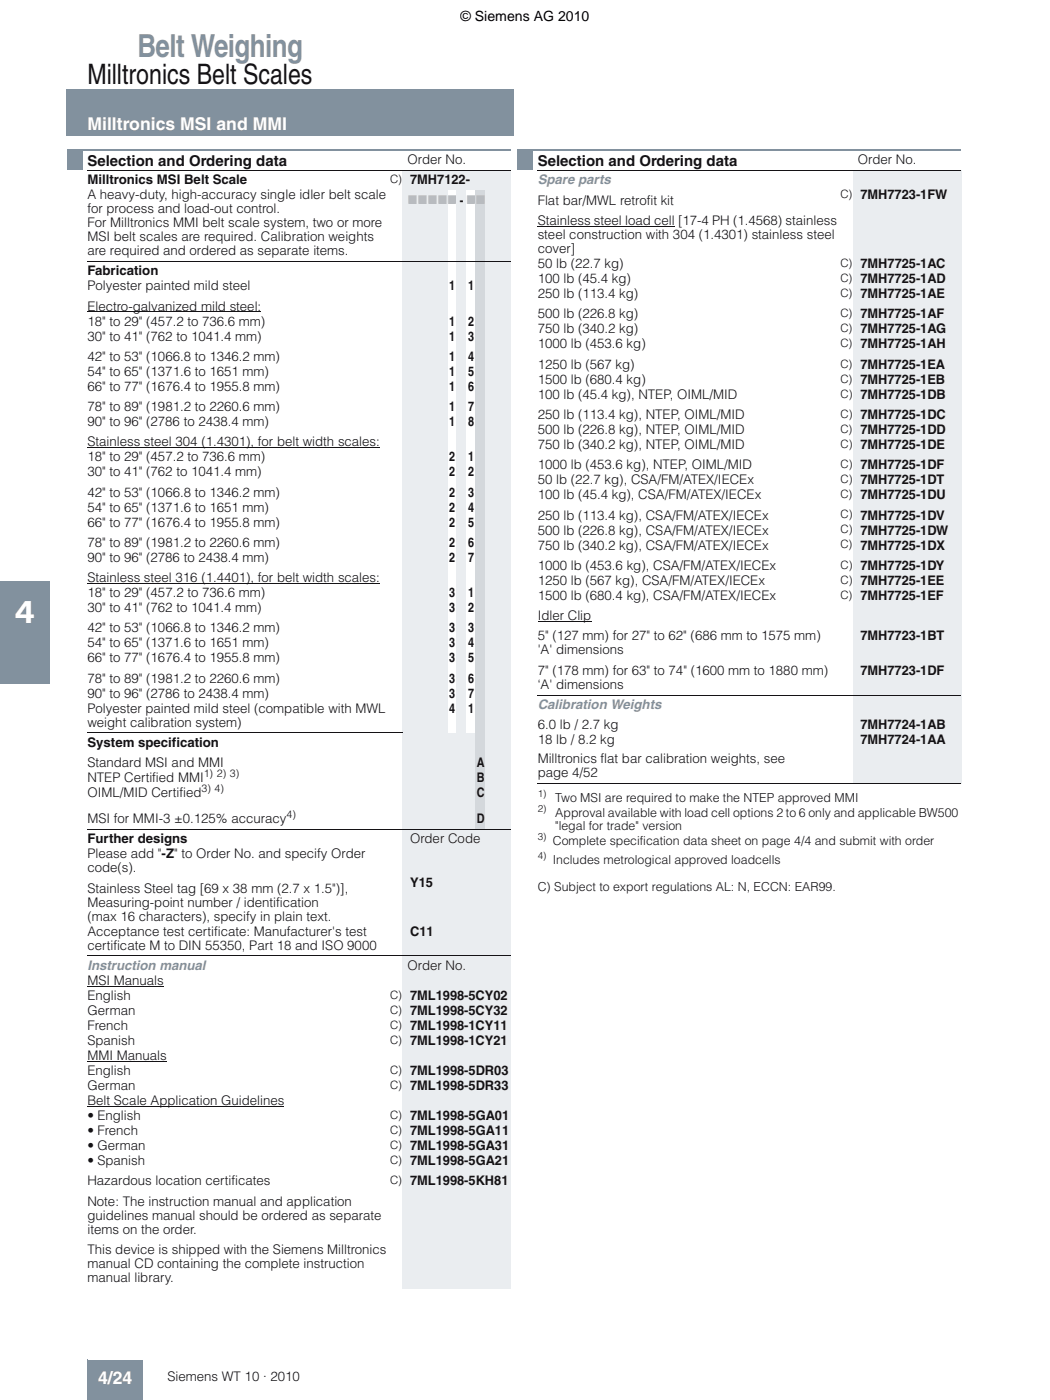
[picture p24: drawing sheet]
<svg xmlns="http://www.w3.org/2000/svg" width="210mm" height="280mm" viewBox="0 0 210 280" stroke-linecap="round" stroke-linejoin="round" font-family="sans-serif">
<defs><g id="words">
<text font-size="6.3" fill="#82919e" x="27.5" y="11.3">Belt Weighing</text>
<text font-size="6.3" fill="#fff" x="3" y="124.6">4</text>
<text font-size="5.6" fill="#141215" x="17.5" y="16.8">Milltronics Belt Scales</text>
<g font-size="3.5" fill="#fff">
<text x="17.5" y="26.1">Milltronics MSI and MMI</text>
<text x="19.6" y="277">4/24</text>
</g>
<g font-size="3" fill="#141215">
<text x="17.5" y="33.1">Selection and Ordering data</text>
<text x="107.5" y="33.1">Selection and Ordering data</text>
</g>
<text font-size="2.8" x="92.1" y="4.2">© Siemens AG 2010</text>
<g font-size="2.6" fill="#141215">
<text x="81.5" y="32.9">Order No.</text>
<text x="171.5" y="32.9">Order No.</text>
<text x="17.5" y="36.9">Milltronics MSI Belt Scale</text>
<text x="17.5" y="39.7">A heavy-duty, high-accuracy single idler belt scale</text>
<text x="82" y="36.9">7MH7122-</text>
<text x="91.9" y="41">-</text>
<text x="107.5" y="41">Flat bar/MWL retrofit kit</text>
<text x="172" y="39.9">7MH7723-1FW</text>
<text x="17.5" y="42.5">for process and load-out control.</text>
<text x="17.5" y="45.4">For Milltronics MMI belt scale system, two or more</text>
<text x="107.5" y="45">Stainless steel load cell [17-4 PH (1.4568) stainless</text>
<text x="107.5" y="47.8">steel construction with 304 (1.4301) stainless steel</text>
<text x="17.5" y="48.2">MSI belt scales are required. Calibration weights</text>
<text x="17.5" y="51">are required and ordered as separate items.</text>
<text x="107.5" y="53.7">50 lb (22.7 kg)</text>
<text x="107.5" y="50.7">cover]</text>
<text x="172" y="53.7">7MH7725-1AC</text>
<text x="17.5" y="55.1">Fabrication</text>
<text x="17.5" y="58.1">Polyester painted mild steel</text>
<text x="89.8" y="58.1">1</text>
<text x="93.6" y="58.1">1</text>
<text x="107.5" y="56.7">100 lb (45.4 kg)</text>
<text x="107.5" y="59.7">250 lb (113.4 kg)</text>
<text x="172" y="56.7">7MH7725-1AD</text>
<text x="172" y="59.7">7MH7725-1AE</text>
<text x="17.5" y="62.1">Electro-galvanized mild steel:</text>
<text x="17.5" y="65.1">18&quot; to 29&quot; (457.2 to 736.6 mm)</text>
<text x="89.8" y="65.1">1</text>
<text x="93.6" y="65.1">2</text>
<text x="107.5" y="63.7">500 lb (226.8 kg)</text>
<text x="172" y="63.7">7MH7725-1AF</text>
<text x="17.5" y="68.1">30&quot; to 41&quot; (762 to 1041.4 mm)</text>
<text x="89.8" y="68.1">1</text>
<text x="93.6" y="68.1">3</text>
<text x="107.5" y="66.7">750 lb (340.2 kg)</text>
<text x="107.5" y="69.7">1000 lb (453.6 kg)</text>
<text x="172" y="66.7">7MH7725-1AG</text>
<text x="172" y="69.7">7MH7725-1AH</text>
<text x="17.5" y="72.2">42&quot; to 53&quot; (1066.8 to 1346.2 mm)</text>
<text x="17.5" y="75.2">54&quot; to 65&quot; (1371.6 to 1651 mm)</text>
<text x="89.8" y="72.2">1</text>
<text x="89.8" y="75.2">1</text>
<text x="93.6" y="72.2">4</text>
<text x="93.6" y="75.2">5</text>
<text x="107.5" y="73.8">1250 lb (567 kg)</text>
<text x="107.5" y="76.8">1500 lb (680.4 kg)</text>
<text x="172" y="73.8">7MH7725-1EA</text>
<text x="172" y="76.8">7MH7725-1EB</text>
<text x="17.5" y="78.2">66&quot; to 77&quot; (1676.4 to 1955.8 mm)</text>
<text x="17.5" y="82.2">78&quot; to 89&quot; (1981.2 to 2260.6 mm)</text>
<text x="89.8" y="78.2">1</text>
<text x="89.8" y="82.2">1</text>
<text x="93.6" y="78.2">6</text>
<text x="93.6" y="82.2">7</text>
<text x="107.5" y="79.8">100 lb (45.4 kg), NTEP, OIML/MID</text>
<text x="107.5" y="83.8">250 lb (113.4 kg), NTEP, OIML/MID</text>
<text x="172" y="79.8">7MH7725-1DB</text>
<text x="172" y="83.8">7MH7725-1DC</text>
<text x="17.5" y="85.2">90&quot; to 96&quot; (2786 to 2438.4 mm)</text>
<text x="17.5" y="89.3">Stainless steel 304 (1.4301), for belt width scales:</text>
<text x="89.8" y="85.2">1</text>
<text x="93.6" y="85.2">8</text>
<text x="107.5" y="86.8">500 lb (226.8 kg), NTEP, OIML/MID</text>
<text x="107.5" y="89.8">750 lb (340.2 kg), NTEP, OIML/MID</text>
<text x="172" y="86.8">7MH7725-1DD</text>
<text x="172" y="89.8">7MH7725-1DE</text>
<text x="17.5" y="92.3">18&quot; to 29&quot; (457.2 to 736.6 mm)</text>
<text x="17.5" y="95.3">30&quot; to 41&quot; (762 to 1041.4 mm)</text>
<text x="89.8" y="92.3">2</text>
<text x="89.8" y="95.3">2</text>
<text x="93.6" y="92.3">1</text>
<text x="93.6" y="95.3">2</text>
<text x="107.5" y="93.9">1000 lb (453.6 kg), NTEP, OIML/MID</text>
<text x="172" y="93.9">7MH7725-1DF</text>
<text x="17.5" y="99.4">42&quot; to 53&quot; (1066.8 to 1346.2 mm)</text>
<text x="89.8" y="99.4">2</text>
<text x="93.6" y="99.4">3</text>
<text x="107.5" y="96.9">50 lb (22.7 kg), CSA/FM/ATEX/IECEx</text>
<text x="107.5" y="99.9">100 lb (45.4 kg), CSA/FM/ATEX/IECEx</text>
<text x="172" y="96.9">7MH7725-1DT</text>
<text x="172" y="99.9">7MH7725-1DU</text>
<text x="17.5" y="102.4">54&quot; to 65&quot; (1371.6 to 1651 mm)</text>
<text x="17.5" y="105.4">66&quot; to 77&quot; (1676.4 to 1955.8 mm)</text>
<text x="89.8" y="102.4">2</text>
<text x="89.8" y="105.4">2</text>
<text x="93.6" y="102.4">4</text>
<text x="93.6" y="105.4">5</text>
<text x="107.5" y="103.9">250 lb (113.4 kg), CSA/FM/ATEX/IECEx</text>
<text x="107.5" y="106.9">500 lb (226.8 kg), CSA/FM/ATEX/IECEx</text>
<text x="172" y="103.9">7MH7725-1DV</text>
<text x="172" y="106.9">7MH7725-1DW</text>
<text x="17.5" y="109.4">78&quot; to 89&quot; (1981.2 to 2260.6 mm)</text>
<text x="17.5" y="112.4">90&quot; to 96&quot; (2786 to 2438.4 mm)</text>
<text x="89.8" y="109.4">2</text>
<text x="89.8" y="112.4">2</text>
<text x="93.6" y="109.4">6</text>
<text x="93.6" y="112.4">7</text>
<text x="107.5" y="109.9">750 lb (340.2 kg), CSA/FM/ATEX/IECEx</text>
<text x="107.5" y="114">1000 lb (453.6 kg), CSA/FM/ATEX/IECEx</text>
<text x="172" y="109.9">7MH7725-1DX</text>
<text x="172" y="114">7MH7725-1DY</text>
<text x="17.5" y="116.5">Stainless steel 316 (1.4401), for belt width scales:</text>
<text x="17.5" y="119.5">18&quot; to 29&quot; (457.2 to 736.6 mm)</text>
<text x="89.8" y="119.5">3</text>
<text x="93.6" y="119.5">1</text>
<text x="107.5" y="117">1250 lb (567 kg), CSA/FM/ATEX/IECEx</text>
<text x="107.5" y="120">1500 lb (680.4 kg), CSA/FM/ATEX/IECEx</text>
<text x="172" y="117">7MH7725-1EE</text>
<text x="172" y="120">7MH7725-1EF</text>
<text x="17.5" y="122.5">30&quot; to 41&quot; (762 to 1041.4 mm)</text>
<text x="89.8" y="122.5">3</text>
<text x="93.6" y="122.5">2</text>
<text x="107.5" y="124.1">Idler Clip</text>
<text x="17.5" y="126.5">42&quot; to 53&quot; (1066.8 to 1346.2 mm)</text>
<text x="17.5" y="129.5">54&quot; to 65&quot; (1371.6 to 1651 mm)</text>
<text x="89.8" y="126.5">3</text>
<text x="89.8" y="129.5">3</text>
<text x="93.6" y="126.5">3</text>
<text x="93.6" y="129.5">4</text>
<text x="107.5" y="128.1">5&quot; (127 mm) for 27&quot; to 62&quot; (686 mm to 1575 mm)</text>
<text x="107.5" y="130.9">'A' dimensions</text>
<text x="172" y="128.1">7MH7723-1BT</text>
<text x="17.5" y="132.5">66&quot; to 77&quot; (1676.4 to 1955.8 mm)</text>
<text x="17.5" y="136.6">78&quot; to 89&quot; (1981.2 to 2260.6 mm)</text>
<text x="89.8" y="132.5">3</text>
<text x="89.8" y="136.6">3</text>
<text x="93.6" y="132.5">5</text>
<text x="93.6" y="136.6">6</text>
<text x="107.5" y="135">7&quot; (178 mm) for 63&quot; to 74&quot; (1600 mm to 1880 mm)</text>
<text x="107.5" y="137.8">‘A' dimensions</text>
<text x="172" y="135">7MH7723-1DF</text>
<text x="17.5" y="139.6">90&quot; to 96&quot; (2786 to 2438.4 mm)</text>
<text x="17.5" y="142.6">Polyester painted mild steel (compatible with MWL</text>
<text x="89.8" y="139.6">3</text>
<text x="89.8" y="142.6">4</text>
<text x="93.6" y="139.6">7</text>
<text x="93.6" y="142.6">1</text>
<text x="17.5" y="145.4">weight calibration system)</text>
<text x="17.5" y="149.5">System specification</text>
<text x="107.5" y="145.9">6.0 lb / 2.7 kg</text>
<text x="107.5" y="148.9">18 lb / 8.2 kg</text>
<text x="172" y="145.9">7MH7724-1AB</text>
<text x="172" y="148.9">7MH7724-1AA</text>
<text x="17.5" y="153.5">Standard MSI and MMI</text>
<text x="95.3" y="153.5">A</text>
<text x="107.5" y="152.6">Milltronics flat bar calibration weights, see</text>
<text x="107.5" y="155.5">page 4/52</text>
<text x="17.5" y="156.5">NTEP Certified MMI</text>
<text x="17.5" y="159.5">OIML/MID Certified</text>
<text x="95.3" y="156.5">B</text>
<text x="95.3" y="159.5">C</text>
<text x="17.5" y="164.6">MSI for MMI-3 ±0.125% accuracy</text>
<text x="95.3" y="164.6">D</text>
<text x="17.5" y="168.7">Further designs</text>
<text x="17.5" y="171.7">Please add &quot;-Z&quot; to Order No. and specify Order</text>
<text x="82" y="168.7">Order Code</text>
<text x="17.5" y="178.6">Stainless Steel tag [69 x 38 mm (2.7 x 1.5&quot;)],</text>
<text x="17.5" y="174.5">code(s).</text>
<text x="82" y="177.5">Y15</text>
<text x="17.5" y="181.4">Measuring-point number / identification</text>
<text x="17.5" y="184.2">(max 16 characters), specify in plain text.</text>
<text x="17.5" y="187.2">Acceptance test certificate: Manufacturer's test</text>
<text x="17.5" y="190">certificate M to DIN 55350, Part 18 and ISO 9000</text>
<text x="82" y="187.2">C11</text>
<text x="17.5" y="197.1">MSI Manuals</text>
<text x="81.5" y="194.1">Order No.</text>
<text x="17.5" y="200.1">English</text>
<text x="17.5" y="203.1">German</text>
<text x="82" y="200.1">7ML1998-5CY02</text>
<text x="82" y="203.1">7ML1998-5CY32</text>
<text x="17.5" y="206.1">French</text>
<text x="17.5" y="209.1">Spanish</text>
<text x="82" y="206.1">7ML1998-1CY11</text>
<text x="82" y="209.1">7ML1998-1CY21</text>
<text x="17.5" y="212.1">MMI Manuals</text>
<text x="17.5" y="215.1">English</text>
<text x="82" y="215.1">7ML1998-5DR03</text>
<text x="17.5" y="218.1">German</text>
<text x="17.5" y="221.1">Belt Scale Application Guidelines</text>
<text x="82" y="218.1">7ML1998-5DR33</text>
<text x="17.5" y="224.1">• English</text>
<text x="17.5" y="227.1">• French</text>
<text x="82" y="224.1">7ML1998-5GA01</text>
<text x="82" y="227.1">7ML1998-5GA11</text>
<text x="17.5" y="230.1">• German</text>
<text x="17.5" y="233.1">• Spanish</text>
<text x="82" y="230.1">7ML1998-5GA31</text>
<text x="82" y="233.1">7ML1998-5GA21</text>
<text x="17.5" y="237.1">Hazardous location certificates</text>
<text x="82" y="237.1">7ML1998-5KH81</text>
<text x="17.5" y="241.2">Note: The instruction manual and application</text>
<text x="17.5" y="244">guidelines manual should be ordered as separate</text>
<text x="17.5" y="246.9">items on the order.</text>
<text x="17.5" y="250.9">This device is shipped with the Siemens Milltronics</text>
<text x="17.5" y="253.7">manual CD containing the complete instruction</text>
<text x="17.5" y="256.6">manual library.</text>
<text x="33.5" y="276.4">Siemens WT 10 · 2010</text>
</g>
<g font-size="2.6" fill="#82919e">
<text x="107.5" y="36.9">Spare parts</text>
<text x="107.5" y="141.9">Calibration Weights</text>
<text x="17.5" y="194.1">Instruction manual</text>
</g>
<g font-size="2.5" fill="#b0bbc5">
<text x="81.7" y="40.8">7</text>
<text x="83.7" y="40.8">7</text>
<text x="85.7" y="40.8">7</text>
<text x="87.7" y="40.8">7</text>
<text x="89.6" y="40.8">7</text>
<text x="93.4" y="40.8">7</text>
<text x="95.3" y="40.8">7</text>
</g>
<g font-size="2.5" fill="#141215">
<text x="111" y="160.5">Two MSI are required to make the NTEP approved MMI</text>
<text x="111" y="163.5">Approval available with load cell options 2 to 6 only and applicable BW500</text>
<text x="111" y="166.1">&quot;legal for trade&quot; version</text>
<text x="110.5" y="169.1">Complete specification data sheet on page 4/4 and submit with order</text>
<text x="110.5" y="172.8">Includes metrological approved loadcells</text>
<text x="107.5" y="178.3">C) Subject to export regulations AL: N, ECCN: EAR99.</text>
</g>
<g font-size="2.3" fill="#141215">
<text x="78" y="36.7">C)</text>
<text x="168" y="39.7">C)</text>
<text x="168" y="53.4">C)</text>
<text x="168" y="56.4">C)</text>
<text x="168" y="59.4">C)</text>
<text x="168" y="63.5">C)</text>
<text x="168" y="66.5">C)</text>
<text x="168" y="69.5">C)</text>
<text x="168" y="73.5">C)</text>
<text x="168" y="76.5">C)</text>
<text x="168" y="79.5">C)</text>
<text x="168" y="83.6">C)</text>
<text x="168" y="86.6">C)</text>
<text x="168" y="89.6">C)</text>
<text x="168" y="93.7">C)</text>
<text x="168" y="96.7">C)</text>
<text x="168" y="99.7">C)</text>
<text x="168" y="103.7">C)</text>
<text x="168" y="106.7">C)</text>
<text x="168" y="109.7">C)</text>
<text x="168" y="113.8">C)</text>
<text x="168" y="116.8">C)</text>
<text x="168" y="119.8">C)</text>
<text x="78" y="199.9">C)</text>
<text x="78" y="202.9">C)</text>
<text x="78" y="205.9">C)</text>
<text x="78" y="208.9">C)</text>
<text x="78" y="214.9">C)</text>
<text x="78" y="217.9">C)</text>
<text x="78" y="223.9">C)</text>
<text x="78" y="226.9">C)</text>
<text x="78" y="229.9">C)</text>
<text x="78" y="232.9">C)</text>
<text x="78" y="236.9">C)</text>
</g>
<g font-size="2.1" fill="#141215">
<text x="40.7" y="155.5">1) 2) 3)</text>
<text x="40.3" y="158.5">3) 4)</text>
<text x="57.3" y="163.6">4)</text>
</g>
<g font-size="2" fill="#141215">
<text x="107.5" y="159.5">1)</text>
<text x="107.5" y="162.5">2)</text>
<text x="107.5" y="168.1">3)</text>
<text x="107.5" y="171.8">4)</text>
</g>
</g></defs>
<path d="M13.5 18.1h89v9h-89z" fill="#82919e"/>
<path d="M13.5 18.1h89.2M13.5 17.9v9.2M102.5 18.1v9.2M13.3 27.1h89.2" fill="none" stroke="#82919e" stroke-width=".35"/>
<path d="M17.5 272.1h11v8h-11z" fill="#82919e"/>
<path d="M17.5 272.1v8M17.5 272.1h11M28.5 272.1v8" fill="none" stroke="#82919e" stroke-width=".2"/>
<g fill="#82919e">
<path d="M0 116.3h10v20.5h-10z"/>
<path d="M13.5 30.1h3v4h-3z"/>
</g>
<g fill="#eaedf0">
<path d="M80.5 34.1h16.6v4h-16.6z"/>
<path d="M97.1 34.1h5v4h-5z"/>
<path d="M80.5 38.1h3v14.1h-3z"/>
<path d="M83.5 38.1h2v14.1h-2z"/>
<path d="M85.5 38.1h2v14.1h-2z"/>
<path d="M87.5 38.1h2v14.1h-2z"/>
</g>
<path d="M89.5 38.1h1.8v14.1h-1.8z" fill="#fff"/>
<path d="M91.3 38.1h2v14.1h-2z" fill="#eaedf0"/>
<path d="M93.3 38.1h1.8v14.1h-1.8z" fill="#fff"/>
<path d="M95.1 38.1h2v14.1h-2z" fill="#d4d8dc"/>
<g fill="#eaedf0">
<path d="M97.1 38.1h5v14.1h-5z"/>
<path d="M80.5 52.2h9v4.1h-9z"/>
</g>
<path d="M89.5 52.2h1.8v4.1h-1.8z" fill="#fff"/>
<path d="M91.3 52.2h2v4.1h-2z" fill="#eaedf0"/>
<path d="M93.3 52.2h1.8v4.1h-1.8z" fill="#fff"/>
<path d="M95.1 52.2h2v4.1h-2z" fill="#d4d8dc"/>
<g fill="#eaedf0">
<path d="M97.1 52.2h5v4.1h-5z"/>
<path d="M80.5 56.3h9v3h-9z"/>
</g>
<path d="M89.5 56.3h1.8v3h-1.8z" fill="#fff"/>
<path d="M91.3 56.3h2v3h-2z" fill="#eaedf0"/>
<path d="M93.3 56.3h1.8v3h-1.8z" fill="#fff"/>
<path d="M95.1 56.3h2v3h-2z" fill="#d4d8dc"/>
<path d="M97.1 56.3h5v3h-5z" fill="#eaedf0"/>
<path d="M17.5 62.3h34.7" fill="none" stroke="#141215" stroke-width=".2"/>
<path d="M80.5 59.3h9v4.1h-9z" fill="#eaedf0"/>
<path d="M89.5 59.3h1.8v4.1h-1.8z" fill="#fff"/>
<path d="M91.3 59.3h2v4.1h-2z" fill="#eaedf0"/>
<path d="M93.3 59.3h1.8v4.1h-1.8z" fill="#fff"/>
<path d="M95.1 59.3h2v4.1h-2z" fill="#d4d8dc"/>
<g fill="#eaedf0">
<path d="M97.1 59.3h5v4.1h-5z"/>
<path d="M80.5 63.4h9v3h-9z"/>
</g>
<path d="M89.5 63.4h1.8v3h-1.8z" fill="#fff"/>
<path d="M91.3 63.4h2v3h-2z" fill="#eaedf0"/>
<path d="M93.3 63.4h1.8v3h-1.8z" fill="#fff"/>
<path d="M95.1 63.4h2v3h-2z" fill="#d4d8dc"/>
<g fill="#eaedf0">
<path d="M97.1 63.4h5v3h-5z"/>
<path d="M80.5 66.4h9v3h-9z"/>
</g>
<path d="M89.5 66.4h1.8v3h-1.8z" fill="#fff"/>
<path d="M91.3 66.4h2v3h-2z" fill="#eaedf0"/>
<path d="M93.3 66.4h1.8v3h-1.8z" fill="#fff"/>
<path d="M95.1 66.4h2v3h-2z" fill="#d4d8dc"/>
<g fill="#eaedf0">
<path d="M97.1 66.4h5v3h-5z"/>
<path d="M80.5 69.4h9v4h-9z"/>
</g>
<path d="M89.5 69.4h1.8v4h-1.8z" fill="#fff"/>
<path d="M91.3 69.4h2v4h-2z" fill="#eaedf0"/>
<path d="M93.3 69.4h1.8v4h-1.8z" fill="#fff"/>
<path d="M95.1 69.4h2v4h-2z" fill="#d4d8dc"/>
<g fill="#eaedf0">
<path d="M97.1 69.4h5v4h-5z"/>
<path d="M80.5 73.4h9v3h-9z"/>
</g>
<path d="M89.5 73.4h1.8v3h-1.8z" fill="#fff"/>
<path d="M91.3 73.4h2v3h-2z" fill="#eaedf0"/>
<path d="M93.3 73.4h1.8v3h-1.8z" fill="#fff"/>
<path d="M95.1 73.4h2v3h-2z" fill="#d4d8dc"/>
<g fill="#eaedf0">
<path d="M97.1 73.4h5v3h-5z"/>
<path d="M80.5 76.4h9v3h-9z"/>
</g>
<path d="M89.5 76.4h1.8v3h-1.8z" fill="#fff"/>
<path d="M91.3 76.4h2v3h-2z" fill="#eaedf0"/>
<path d="M93.3 76.4h1.8v3h-1.8z" fill="#fff"/>
<path d="M95.1 76.4h2v3h-2z" fill="#d4d8dc"/>
<g fill="#eaedf0">
<path d="M97.1 76.4h5v3h-5z"/>
<path d="M80.5 79.4h9v4.1h-9z"/>
</g>
<path d="M89.5 79.4h1.8v4.1h-1.8z" fill="#fff"/>
<path d="M91.3 79.4h2v4.1h-2z" fill="#eaedf0"/>
<path d="M93.3 79.4h1.8v4.1h-1.8z" fill="#fff"/>
<path d="M95.1 79.4h2v4.1h-2z" fill="#d4d8dc"/>
<g fill="#eaedf0">
<path d="M97.1 79.4h5v4.1h-5z"/>
<path d="M80.5 83.5h9v3h-9z"/>
</g>
<path d="M89.5 83.5h1.8v3h-1.8z" fill="#fff"/>
<path d="M91.3 83.5h2v3h-2z" fill="#eaedf0"/>
<path d="M93.3 83.5h1.8v3h-1.8z" fill="#fff"/>
<path d="M95.1 83.5h2v3h-2z" fill="#d4d8dc"/>
<path d="M97.1 83.5h5v3h-5z" fill="#eaedf0"/>
<path d="M17.5 89.5h58.5" fill="none" stroke="#141215" stroke-width=".2"/>
<path d="M80.5 86.5h9v4h-9z" fill="#eaedf0"/>
<path d="M89.5 86.5h1.8v4h-1.8z" fill="#fff"/>
<path d="M91.3 86.5h2v4h-2z" fill="#eaedf0"/>
<path d="M93.3 86.5h1.8v4h-1.8z" fill="#fff"/>
<path d="M95.1 86.5h2v4h-2z" fill="#d4d8dc"/>
<g fill="#eaedf0">
<path d="M97.1 86.5h5v4h-5z"/>
<path d="M80.5 90.5h9v3h-9z"/>
</g>
<path d="M89.5 90.5h1.8v3h-1.8z" fill="#fff"/>
<path d="M91.3 90.5h2v3h-2z" fill="#eaedf0"/>
<path d="M93.3 90.5h1.8v3h-1.8z" fill="#fff"/>
<path d="M95.1 90.5h2v3h-2z" fill="#d4d8dc"/>
<g fill="#eaedf0">
<path d="M97.1 90.5h5v3h-5z"/>
<path d="M80.5 93.5h9v3h-9z"/>
</g>
<path d="M89.5 93.5h1.8v3h-1.8z" fill="#fff"/>
<path d="M91.3 93.5h2v3h-2z" fill="#eaedf0"/>
<path d="M93.3 93.5h1.8v3h-1.8z" fill="#fff"/>
<path d="M95.1 93.5h2v3h-2z" fill="#d4d8dc"/>
<g fill="#eaedf0">
<path d="M97.1 93.5h5v3h-5z"/>
<path d="M80.5 96.5h9v4.1h-9z"/>
</g>
<path d="M89.5 96.5h1.8v4.1h-1.8z" fill="#fff"/>
<path d="M91.3 96.5h2v4.1h-2z" fill="#eaedf0"/>
<path d="M93.3 96.5h1.8v4.1h-1.8z" fill="#fff"/>
<path d="M95.1 96.5h2v4.1h-2z" fill="#d4d8dc"/>
<g fill="#eaedf0">
<path d="M97.1 96.5h5v4.1h-5z"/>
<path d="M80.5 100.6h9v3h-9z"/>
</g>
<path d="M89.5 100.6h1.8v3h-1.8z" fill="#fff"/>
<path d="M91.3 100.6h2v3h-2z" fill="#eaedf0"/>
<path d="M93.3 100.6h1.8v3h-1.8z" fill="#fff"/>
<path d="M95.1 100.6h2v3h-2z" fill="#d4d8dc"/>
<g fill="#eaedf0">
<path d="M97.1 100.6h5v3h-5z"/>
<path d="M80.5 103.6h9v3h-9z"/>
</g>
<path d="M89.5 103.6h1.8v3h-1.8z" fill="#fff"/>
<path d="M91.3 103.6h2v3h-2z" fill="#eaedf0"/>
<path d="M93.3 103.6h1.8v3h-1.8z" fill="#fff"/>
<path d="M95.1 103.6h2v3h-2z" fill="#d4d8dc"/>
<g fill="#eaedf0">
<path d="M97.1 103.6h5v3h-5z"/>
<path d="M80.5 106.6h9v4h-9z"/>
</g>
<path d="M89.5 106.6h1.8v4h-1.8z" fill="#fff"/>
<path d="M91.3 106.6h2v4h-2z" fill="#eaedf0"/>
<path d="M93.3 106.6h1.8v4h-1.8z" fill="#fff"/>
<path d="M95.1 106.6h2v4h-2z" fill="#d4d8dc"/>
<g fill="#eaedf0">
<path d="M97.1 106.6h5v4h-5z"/>
<path d="M80.5 110.6h9v3h-9z"/>
</g>
<path d="M89.5 110.6h1.8v3h-1.8z" fill="#fff"/>
<path d="M91.3 110.6h2v3h-2z" fill="#eaedf0"/>
<path d="M93.3 110.6h1.8v3h-1.8z" fill="#fff"/>
<path d="M95.1 110.6h2v3h-2z" fill="#d4d8dc"/>
<path d="M97.1 110.6h5v3h-5z" fill="#eaedf0"/>
<path d="M17.5 116.7h58.5" fill="none" stroke="#141215" stroke-width=".2"/>
<path d="M80.5 113.6h9v4.1h-9z" fill="#eaedf0"/>
<path d="M89.5 113.6h1.8v4.1h-1.8z" fill="#fff"/>
<path d="M91.3 113.6h2v4.1h-2z" fill="#eaedf0"/>
<path d="M93.3 113.6h1.8v4.1h-1.8z" fill="#fff"/>
<path d="M95.1 113.6h2v4.1h-2z" fill="#d4d8dc"/>
<g fill="#eaedf0">
<path d="M97.1 113.6h5v4.1h-5z"/>
<path d="M80.5 117.7h9v3h-9z"/>
</g>
<path d="M89.5 117.7h1.8v3h-1.8z" fill="#fff"/>
<path d="M91.3 117.7h2v3h-2z" fill="#eaedf0"/>
<path d="M93.3 117.7h1.8v3h-1.8z" fill="#fff"/>
<path d="M95.1 117.7h2v3h-2z" fill="#d4d8dc"/>
<g fill="#eaedf0">
<path d="M97.1 117.7h5v3h-5z"/>
<path d="M80.5 120.7h9v3h-9z"/>
</g>
<path d="M89.5 120.7h1.8v3h-1.8z" fill="#fff"/>
<path d="M91.3 120.7h2v3h-2z" fill="#eaedf0"/>
<path d="M93.3 120.7h1.8v3h-1.8z" fill="#fff"/>
<path d="M95.1 120.7h2v3h-2z" fill="#d4d8dc"/>
<g fill="#eaedf0">
<path d="M97.1 120.7h5v3h-5z"/>
<path d="M80.5 123.7h9v4.1h-9z"/>
</g>
<path d="M89.5 123.7h1.8v4.1h-1.8z" fill="#fff"/>
<path d="M91.3 123.7h2v4.1h-2z" fill="#eaedf0"/>
<path d="M93.3 123.7h1.8v4.1h-1.8z" fill="#fff"/>
<path d="M95.1 123.7h2v4.1h-2z" fill="#d4d8dc"/>
<g fill="#eaedf0">
<path d="M97.1 123.7h5v4.1h-5z"/>
<path d="M80.5 127.8h9v3h-9z"/>
</g>
<path d="M89.5 127.8h1.8v3h-1.8z" fill="#fff"/>
<path d="M91.3 127.8h2v3h-2z" fill="#eaedf0"/>
<path d="M93.3 127.8h1.8v3h-1.8z" fill="#fff"/>
<path d="M95.1 127.8h2v3h-2z" fill="#d4d8dc"/>
<g fill="#eaedf0">
<path d="M97.1 127.8h5v3h-5z"/>
<path d="M80.5 130.8h9v3h-9z"/>
</g>
<path d="M89.5 130.8h1.8v3h-1.8z" fill="#fff"/>
<path d="M91.3 130.8h2v3h-2z" fill="#eaedf0"/>
<path d="M93.3 130.8h1.8v3h-1.8z" fill="#fff"/>
<path d="M95.1 130.8h2v3h-2z" fill="#d4d8dc"/>
<g fill="#eaedf0">
<path d="M97.1 130.8h5v3h-5z"/>
<path d="M80.5 133.8h9v4h-9z"/>
</g>
<path d="M89.5 133.8h1.8v4h-1.8z" fill="#fff"/>
<path d="M91.3 133.8h2v4h-2z" fill="#eaedf0"/>
<path d="M93.3 133.8h1.8v4h-1.8z" fill="#fff"/>
<path d="M95.1 133.8h2v4h-2z" fill="#d4d8dc"/>
<g fill="#eaedf0">
<path d="M97.1 133.8h5v4h-5z"/>
<path d="M80.5 137.8h9v3h-9z"/>
</g>
<path d="M89.5 137.8h1.8v3h-1.8z" fill="#fff"/>
<path d="M91.3 137.8h2v3h-2z" fill="#eaedf0"/>
<path d="M93.3 137.8h1.8v3h-1.8z" fill="#fff"/>
<path d="M95.1 137.8h2v3h-2z" fill="#d4d8dc"/>
<g fill="#eaedf0">
<path d="M97.1 137.8h5v3h-5z"/>
<path d="M80.5 140.8h9v5.8h-9z"/>
</g>
<path d="M89.5 140.8h1.8v5.8h-1.8z" fill="#fff"/>
<path d="M91.3 140.8h2v5.8h-2z" fill="#eaedf0"/>
<path d="M93.3 140.8h1.8v5.8h-1.8z" fill="#fff"/>
<path d="M95.1 140.8h2v5.8h-2z" fill="#d4d8dc"/>
<g fill="#eaedf0">
<path d="M97.1 140.8h5v5.8h-5z"/>
<path d="M80.5 146.6h14.6v4.1h-14.6z"/>
</g>
<path d="M95.1 146.6h2v4.1h-2z" fill="#d4d8dc"/>
<g fill="#eaedf0">
<path d="M97.1 146.6h5v4.1h-5z"/>
<path d="M80.5 150.7h14.6v4.1h-14.6z"/>
</g>
<path d="M95.1 150.7h2v4.1h-2z" fill="#d4d8dc"/>
<g fill="#eaedf0">
<path d="M97.1 150.7h5v4.1h-5z"/>
<path d="M80.5 154.8h14.6v3h-14.6z"/>
</g>
<path d="M95.1 154.8h2v3h-2z" fill="#d4d8dc"/>
<g fill="#eaedf0">
<path d="M97.1 154.8h5v3h-5z"/>
<path d="M80.5 157.8h14.6v4h-14.6z"/>
</g>
<path d="M95.1 157.8h2v4h-2z" fill="#d4d8dc"/>
<g fill="#eaedf0">
<path d="M97.1 157.8h5v4h-5z"/>
<path d="M80.5 161.8h14.6v4.1h-14.6z"/>
</g>
<path d="M95.1 161.8h2v4.1h-2z" fill="#d4d8dc"/>
<g fill="#eaedf0">
<path d="M97.1 161.8h5v4.1h-5z"/>
<path d="M80.5 165.9h21.6v4h-21.6z"/>
<path d="M80.5 169.9h21.6v5.8h-21.6z"/>
<path d="M80.5 175.7h21.6v9.8h-21.6z"/>
<path d="M80.5 185.5h21.6v5.8h-21.6z"/>
<path d="M80.5 191.3h21.6v4h-21.6z"/>
</g>
<path d="M17.5 197.3h15.2" fill="none" stroke="#141215" stroke-width=".2"/>
<g fill="#eaedf0">
<path d="M80.5 195.3h21.6v3h-21.6z"/>
<path d="M80.5 198.3h21.6v3h-21.6z"/>
<path d="M80.5 201.3h21.6v3h-21.6z"/>
<path d="M80.5 204.3h21.6v3h-21.6z"/>
<path d="M80.5 207.3h21.6v3h-21.6z"/>
</g>
<path d="M17.5 212.3h15.8" fill="none" stroke="#141215" stroke-width=".2"/>
<g fill="#eaedf0">
<path d="M80.5 210.3h21.6v3h-21.6z"/>
<path d="M80.5 213.3h21.6v3h-21.6z"/>
<path d="M80.5 216.3h21.6v3h-21.6z"/>
</g>
<path d="M17.5 221.3h39.3" fill="none" stroke="#141215" stroke-width=".2"/>
<g fill="#eaedf0">
<path d="M80.5 219.3h21.6v3h-21.6z"/>
<path d="M80.5 222.3h21.6v3h-21.6z"/>
<path d="M80.5 225.3h21.6v3h-21.6z"/>
<path d="M80.5 228.3h21.6v3h-21.6z"/>
<path d="M80.5 231.3h21.6v3h-21.6z"/>
<path d="M80.5 234.3h21.6v4.1h-21.6z"/>
<path d="M80.5 238.4h21.6v9.7h-21.6z"/>
<path d="M80.5 248.1h21.6v9.7h-21.6z"/>
</g>
<path d="M13.5 30.1h88.6" fill="none" stroke="#82919e" stroke-width=".4"/>
<path d="M17.5 34.1h84.6M17.5 52.2h84.6M17.5 146.6h63M17.5 165.9h84.6M17.5 191.3h84.6" fill="none" stroke="#141215" stroke-width=".2"/>
<path d="M103.5 30.1h3v4h-3z" fill="#82919e"/>
<g fill="#eaedf0">
<path d="M170.5 34.1h21.6v4h-21.6z"/>
<path d="M170.5 38.1h21.6v4.1h-21.6z"/>
</g>
<path d="M107.5 45.2h27.4" fill="none" stroke="#141215" stroke-width=".2"/>
<g fill="#eaedf0">
<path d="M170.5 42.2h21.6v9.7h-21.6z"/>
<path d="M170.5 51.9h21.6v3h-21.6z"/>
<path d="M170.5 54.9h21.6v3h-21.6z"/>
<path d="M170.5 57.9h21.6v3h-21.6z"/>
<path d="M170.5 60.9h21.6v4h-21.6z"/>
<path d="M170.5 64.9h21.6v3h-21.6z"/>
<path d="M170.5 67.9h21.6v3h-21.6z"/>
<path d="M170.5 70.9h20.6v4.1h-20.6z"/>
<path d="M191.1 70.9h1v4.1h-1z"/>
<path d="M170.5 75h20.6v3h-20.6z"/>
<path d="M191.1 75h1v3h-1z"/>
<path d="M170.5 78h21.6v3h-21.6z"/>
<path d="M170.5 81h21.6v4.1h-21.6z"/>
<path d="M170.5 85.1h21.6v3h-21.6z"/>
<path d="M170.5 88.1h21.6v3h-21.6z"/>
<path d="M170.5 91.1h21.6v4h-21.6z"/>
<path d="M170.5 95.1h21.6v3h-21.6z"/>
<path d="M170.5 98.1h21.6v3h-21.6z"/>
<path d="M170.5 101.1h21.6v4.1h-21.6z"/>
<path d="M170.5 105.2h21.6v3h-21.6z"/>
<path d="M170.5 108.2h21.6v3h-21.6z"/>
<path d="M170.5 111.2h21.6v4h-21.6z"/>
<path d="M170.5 115.2h20.6v3h-20.6z"/>
<path d="M191.1 115.2h1v3h-1z"/>
<path d="M170.5 118.2h20.6v3h-20.6z"/>
<path d="M191.1 118.2h1v3h-1z"/>
</g>
<path d="M107.5 124.3h10.7" fill="none" stroke="#141215" stroke-width=".2"/>
<g fill="#eaedf0">
<path d="M170.5 121.2h21.6v4.1h-21.6z"/>
<path d="M170.5 125.3h21.6v6.9h-21.6z"/>
<path d="M170.5 132.2h21.6v6.9h-21.6z"/>
<path d="M170.5 139.1h21.6v4h-21.6z"/>
<path d="M170.5 143.1h21.6v4.1h-21.6z"/>
<path d="M170.5 147.2h21.6v3.7h-21.6z"/>
<path d="M170.5 150.9h21.6v5.8h-21.6z"/>
</g>
<path d="M103.5 30.1h88.6" fill="none" stroke="#82919e" stroke-width=".4"/>
<path d="M107.5 34.1h84.6M107.5 139.1h84.6M107.5 156.7h84.6" fill="none" stroke="#141215" stroke-width=".2"/>
<use href="#words"/>
</svg>
